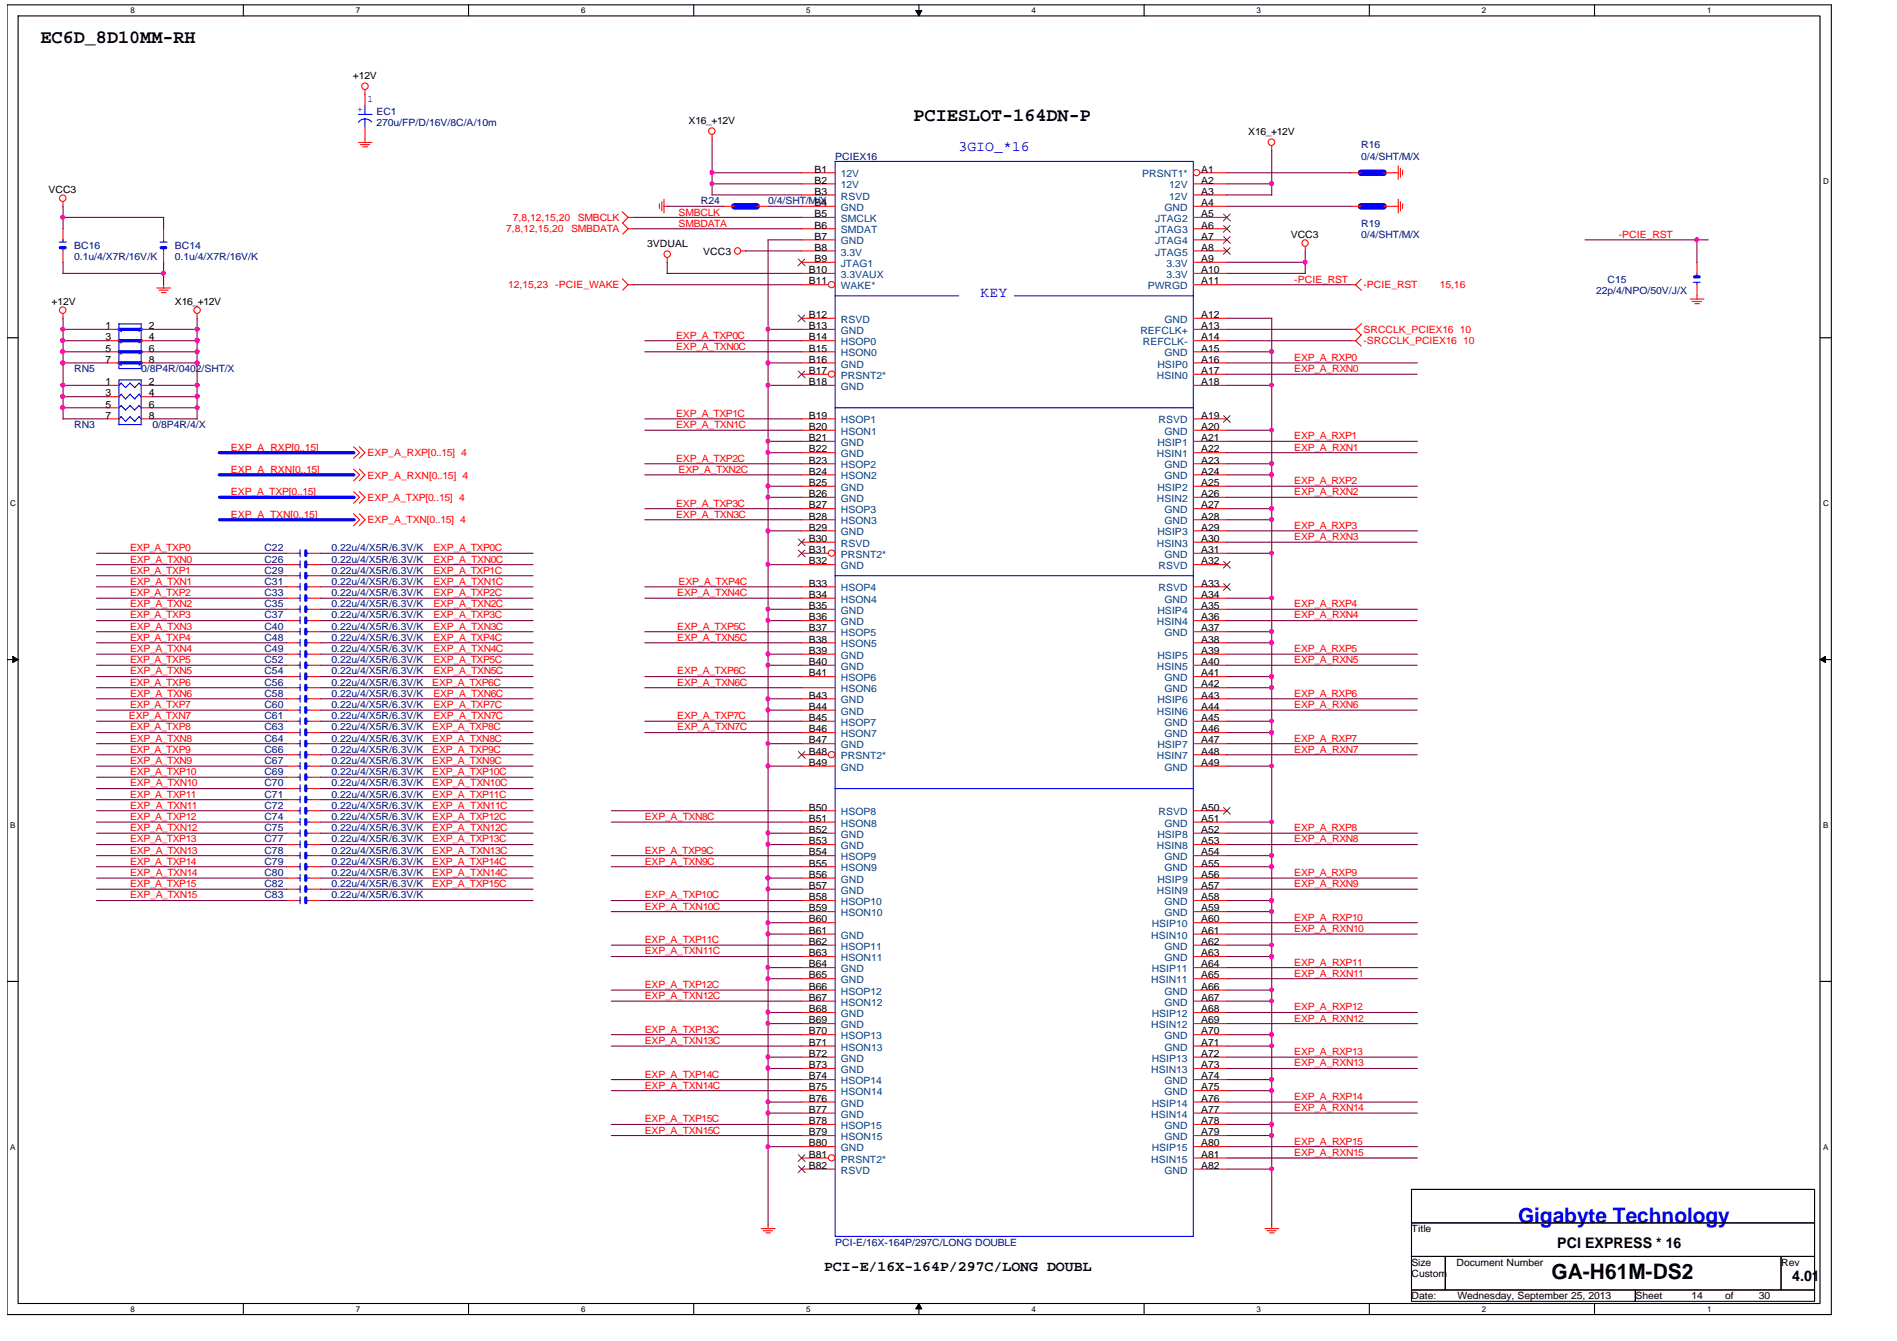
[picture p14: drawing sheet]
<svg xmlns="http://www.w3.org/2000/svg" width="297mm" height="210mm" viewBox="0 0 297 210" stroke-linecap="round" stroke-linejoin="round" font-family="sans-serif">
<defs><g id="words">
<text font-size="3.3" fill="#00f" x="237.7" y="191.4">Gigabyte Technology</text>
<text font-size="3.3" x="243" y="200.1">GA-H61M-DS2</text>
<g font-size="3">
<text x="6.4" y="6.7">EC6D_8D10MM-RH</text>
<text x="143" y="19">PCIESLOT-164DN-P</text>
</g>
<g font-size="2.3" fill="#00f">
<text x="150.1" y="23.6">3GIO_*16</text>
<text x="153.5" y="46.4">KEY</text>
</g>
<g font-size="2.3">
<text x="243.8" y="195.3">PCI EXPRESS * 16</text>
<text x="129" y="198.9">PCI-E/16X-164P/297C/LONG DOUBL</text>
<text x="280.6" y="200.6">4.01</text>
</g>
<g font-size="1.6">
<text x="55.2" y="12.4">+12V</text>
<text x="107.8" y="19.3">X16_+12V</text>
<text x="195.5" y="21.1">X16_+12V</text>
<text x="127.6" y="27">B1</text>
<text x="127.6" y="28.7">B2</text>
<text x="188.1" y="27">A1</text>
<text x="188.1" y="28.7">A2</text>
<text x="7.6" y="30.2">VCC3</text>
<text x="127.6" y="30.5">B3</text>
<text x="127.6" y="34">B5</text>
<text x="127.6" y="35.8">B6</text>
<text x="188.1" y="30.5">A3</text>
<text x="188.1" y="34">A5</text>
<text x="188.1" y="35.8">A6</text>
<text x="188.1" y="32.3">A4</text>
<text x="101.3" y="38.6">3VDUAL</text>
<text x="110.1" y="39.9">VCC3</text>
<text x="127.6" y="37.5">B7</text>
<text x="127.6" y="39.2">B8</text>
<text x="127.6" y="41">B9</text>
<text x="188.1" y="37.5">A7</text>
<text x="188.1" y="39.2">A8</text>
<text x="188.1" y="41">A9</text>
<text x="202.1" y="37.2">VCC3</text>
<text x="8.1" y="47.7">+12V</text>
<text x="27.4" y="47.7">X16_+12V</text>
<text x="126.7" y="42.8">B10</text>
<text x="126.7" y="44.5">B11</text>
<text x="188.1" y="42.8">A10</text>
<text x="188.1" y="44.5">A11</text>
<text x="16.5" y="51.5">1</text>
<text x="16.5" y="53.3">3</text>
<text x="23.3" y="53.3">4</text>
<text x="23.3" y="51.5">2</text>
<text x="126.7" y="49.8">B12</text>
<text x="126.7" y="51.5">B13</text>
<text x="126.7" y="53.3">B14</text>
<text x="188.1" y="49.8">A12</text>
<text x="188.1" y="51.5">A13</text>
<text x="188.1" y="53.3">A14</text>
<text x="16.5" y="55">5</text>
<text x="16.5" y="56.8">7</text>
<text x="23.3" y="55">6</text>
<text x="23.3" y="56.8">8</text>
<text x="126.7" y="55">B15</text>
<text x="126.7" y="56.8">B16</text>
<text x="126.7" y="58.5">B17</text>
<text x="188.1" y="55">A15</text>
<text x="188.1" y="56.8">A16</text>
<text x="188.1" y="58.5">A17</text>
<text x="16.5" y="60.3">1</text>
<text x="16.5" y="62.1">3</text>
<text x="16.5" y="63.8">5</text>
<text x="16.5" y="65.5">7</text>
<text x="23.3" y="60.3">2</text>
<text x="23.3" y="62.1">4</text>
<text x="23.3" y="63.8">6</text>
<text x="23.3" y="65.5">8</text>
<text x="126.7" y="60.3">B18</text>
<text x="126.7" y="65.5">B19</text>
<text x="188.1" y="60.3">A18</text>
<text x="188.1" y="65.5">A19</text>
<text x="126.7" y="67.3">B20</text>
<text x="126.7" y="69">B21</text>
<text x="126.7" y="70.8">B22</text>
<text x="188.1" y="67.3">A20</text>
<text x="188.1" y="69">A21</text>
<text x="188.1" y="70.8">A22</text>
<text x="126.7" y="77.8">B26</text>
<text x="126.7" y="72.6">B23</text>
<text x="126.7" y="74.3">B24</text>
<text x="126.7" y="76.1">B25</text>
<text x="188.1" y="72.6">A23</text>
<text x="188.1" y="74.3">A24</text>
<text x="188.1" y="76.1">A25</text>
<text x="188.1" y="77.8">A26</text>
<text x="126.7" y="79.6">B27</text>
<text x="126.7" y="81.3">B28</text>
<text x="126.7" y="83.1">B29</text>
<text x="188.1" y="79.6">A27</text>
<text x="188.1" y="81.3">A28</text>
<text x="188.1" y="83.1">A29</text>
<text x="126.7" y="84.8">B30</text>
<text x="126.7" y="86.6">B31</text>
<text x="126.7" y="88.3">B32</text>
<text x="188.1" y="84.8">A30</text>
<text x="188.1" y="88.3">A32</text>
<text x="188.1" y="86.6">A31</text>
<text x="126.7" y="91.8">B33</text>
<text x="126.7" y="93.6">B34</text>
<text x="126.7" y="95.3">B35</text>
<text x="188.1" y="91.8">A33</text>
<text x="188.1" y="93.6">A34</text>
<text x="188.1" y="95.3">A35</text>
<text x="126.7" y="97.1">B36</text>
<text x="126.7" y="98.8">B37</text>
<text x="126.7" y="100.6">B38</text>
<text x="188.1" y="97.1">A36</text>
<text x="188.1" y="98.8">A37</text>
<text x="188.1" y="100.6">A38</text>
<text x="126.7" y="102.4">B39</text>
<text x="126.7" y="104.1">B40</text>
<text x="126.7" y="105.9">B41</text>
<text x="188.1" y="102.4">A39</text>
<text x="188.1" y="104.1">A40</text>
<text x="188.1" y="105.9">A41</text>
<text x="188.1" y="107.6">A42</text>
<text x="126.7" y="109.3">B43</text>
<text x="126.7" y="111.1">B44</text>
<text x="126.7" y="112.9">B45</text>
<text x="188.1" y="109.3">A43</text>
<text x="188.1" y="111.1">A44</text>
<text x="188.1" y="112.9">A45</text>
<text x="126.7" y="114.6">B46</text>
<text x="126.7" y="116.4">B47</text>
<text x="126.7" y="118.1">B48</text>
<text x="126.7" y="119.9">B49</text>
<text x="188.1" y="114.6">A46</text>
<text x="188.1" y="116.4">A47</text>
<text x="188.1" y="118.1">A48</text>
<text x="188.1" y="119.9">A49</text>
<text x="126.7" y="126.9">B50</text>
<text x="126.7" y="128.6">B51</text>
<text x="126.7" y="130.4">B52</text>
<text x="188.1" y="126.9">A50</text>
<text x="188.1" y="128.6">A51</text>
<text x="188.1" y="130.4">A52</text>
<text x="126.7" y="132.2">B53</text>
<text x="126.7" y="133.9">B54</text>
<text x="126.7" y="135.6">B55</text>
<text x="126.7" y="137.4">B56</text>
<text x="188.1" y="132.2">A53</text>
<text x="188.1" y="133.9">A54</text>
<text x="188.1" y="135.6">A55</text>
<text x="188.1" y="137.4">A56</text>
<text x="126.7" y="139.1">B57</text>
<text x="126.7" y="140.9">B58</text>
<text x="126.7" y="142.7">B59</text>
<text x="188.1" y="139.1">A57</text>
<text x="188.1" y="140.9">A58</text>
<text x="188.1" y="142.7">A59</text>
<text x="126.7" y="144.4">B60</text>
<text x="126.7" y="146.2">B61</text>
<text x="126.7" y="147.9">B62</text>
<text x="126.7" y="149.7">B63</text>
<text x="188.1" y="144.4">A60</text>
<text x="188.1" y="146.2">A61</text>
<text x="188.1" y="147.9">A62</text>
<text x="188.1" y="149.7">A63</text>
<text x="126.7" y="151.4">B64</text>
<text x="126.7" y="153.2">B65</text>
<text x="126.7" y="154.9">B66</text>
<text x="188.1" y="151.4">A64</text>
<text x="188.1" y="153.2">A65</text>
<text x="188.1" y="154.9">A66</text>
<text x="126.7" y="156.7">B67</text>
<text x="126.7" y="158.4">B68</text>
<text x="126.7" y="160.2">B69</text>
<text x="126.7" y="161.9">B70</text>
<text x="188.1" y="156.7">A67</text>
<text x="188.1" y="158.4">A68</text>
<text x="188.1" y="160.2">A69</text>
<text x="188.1" y="161.9">A70</text>
<text x="126.7" y="163.7">B71</text>
<text x="126.7" y="165.4">B72</text>
<text x="126.7" y="167.2">B73</text>
<text x="188.1" y="163.7">A71</text>
<text x="188.1" y="165.4">A72</text>
<text x="188.1" y="167.2">A73</text>
<text x="126.7" y="168.9">B74</text>
<text x="126.7" y="170.7">B75</text>
<text x="126.7" y="172.5">B76</text>
<text x="188.1" y="168.9">A74</text>
<text x="188.1" y="170.7">A75</text>
<text x="188.1" y="172.5">A76</text>
<text x="126.7" y="174.2">B77</text>
<text x="126.7" y="176">B78</text>
<text x="126.7" y="177.7">B79</text>
<text x="126.7" y="179.4">B80</text>
<text x="188.1" y="174.2">A77</text>
<text x="188.1" y="176">A78</text>
<text x="188.1" y="177.7">A79</text>
<text x="188.1" y="179.4">A80</text>
<text x="126.7" y="181.2">B81</text>
<text x="126.7" y="183">B82</text>
<text x="188.1" y="181.2">A81</text>
<text x="188.1" y="183">A82</text>
<text x="221" y="192.9">Title</text>
<text x="221" y="199.9">Custom</text>
<text x="221" y="198.1">Size</text>
<text x="221" y="203.4">Date:</text>
<text x="228.1" y="198.1">Document Number</text>
<text x="228.2" y="203.4">Wednesday, September 25, 2013</text>
<text x="256.1" y="203.4">Sheet</text>
<text x="264.8" y="203.4">14</text>
<text x="270.1" y="203.4">of</text>
<text x="275.4" y="203.4">30</text>
<text x="278.9" y="198.1">Rev</text>
</g>
<g font-size="1.6" fill="#00f">
<text x="55.9" y="17.6">+</text>
<text x="57.5" y="16">1</text>
</g>
<g font-size="1.6" fill="#000080">
<text x="58.9" y="17.9">EC1</text>
<text x="58.9" y="19.7">270u/FP/D/16V/8C/A/10m</text>
<text x="213.2" y="23.2">R16</text>
<text x="130.8" y="25">PCIEX16</text>
<text x="213.2" y="25">0/4/SHT/M/X</text>
<text x="109.7" y="32">R24</text>
<text x="120.3" y="32">0/4/SHT/MB4</text>
<text x="127.9" y="32">/X</text>
<text x="213.2" y="35.5">R19</text>
<text x="11.6" y="39">BC16</text>
<text x="11.6" y="40.7">0.1u/4/X7R/16V/K</text>
<text x="27.4" y="39">BC14</text>
<text x="27.4" y="40.7">0.1u/4/X7R/16V/K</text>
<text x="213.2" y="37.2">0/4/SHT/M/X</text>
<text x="249.9" y="46">22p/4/NPO/50V/J/X</text>
<text x="251.7" y="44.2">C15</text>
<text x="11.6" y="58.2">RN5</text>
<text x="22.1" y="58.2">0/8P4R/0402/SHT/X</text>
<text x="11.6" y="67">RN3</text>
<text x="23.9" y="67">0/8P4R/4/X</text>
<text x="41.4" y="86.3">C22</text>
<text x="41.4" y="88">C26</text>
<text x="41.4" y="89.8">C29</text>
<text x="51.9" y="86.3">0.22u/4/X5R/6.3V/K</text>
<text x="51.9" y="88">0.22u/4/X5R/6.3V/K</text>
<text x="51.9" y="89.8">0.22u/4/X5R/6.3V/K</text>
<text x="41.4" y="95.1">C35</text>
<text x="41.4" y="93.3">C33</text>
<text x="41.4" y="91.6">C31</text>
<text x="51.9" y="95.1">0.22u/4/X5R/6.3V/K</text>
<text x="51.9" y="93.3">0.22u/4/X5R/6.3V/K</text>
<text x="51.9" y="91.6">0.22u/4/X5R/6.3V/K</text>
<text x="41.4" y="96.8">C37</text>
<text x="41.4" y="98.6">C40</text>
<text x="41.4" y="100.3">C48</text>
<text x="51.9" y="96.8">0.22u/4/X5R/6.3V/K</text>
<text x="51.9" y="98.6">0.22u/4/X5R/6.3V/K</text>
<text x="51.9" y="100.3">0.22u/4/X5R/6.3V/K</text>
<text x="41.4" y="107.4">C56</text>
<text x="41.4" y="105.6">C54</text>
<text x="41.4" y="103.8">C52</text>
<text x="41.4" y="102.1">C49</text>
<text x="51.9" y="107.4">0.22u/4/X5R/6.3V/K</text>
<text x="51.9" y="105.6">0.22u/4/X5R/6.3V/K</text>
<text x="51.9" y="103.8">0.22u/4/X5R/6.3V/K</text>
<text x="51.9" y="102.1">0.22u/4/X5R/6.3V/K</text>
<text x="41.4" y="110.8">C60</text>
<text x="41.4" y="109.1">C58</text>
<text x="41.4" y="112.6">C61</text>
<text x="51.9" y="110.8">0.22u/4/X5R/6.3V/K</text>
<text x="51.9" y="109.1">0.22u/4/X5R/6.3V/K</text>
<text x="51.9" y="112.6">0.22u/4/X5R/6.3V/K</text>
<text x="41.4" y="119.6">C67</text>
<text x="41.4" y="116.1">C64</text>
<text x="41.4" y="114.3">C63</text>
<text x="41.4" y="117.9">C66</text>
<text x="51.9" y="119.6">0.22u/4/X5R/6.3V/K</text>
<text x="51.9" y="116.1">0.22u/4/X5R/6.3V/K</text>
<text x="51.9" y="114.3">0.22u/4/X5R/6.3V/K</text>
<text x="51.9" y="117.9">0.22u/4/X5R/6.3V/K</text>
<text x="41.4" y="121.4">C69</text>
<text x="41.4" y="124.9">C71</text>
<text x="41.4" y="123.1">C70</text>
<text x="51.9" y="121.4">0.22u/4/X5R/6.3V/K</text>
<text x="51.9" y="124.9">0.22u/4/X5R/6.3V/K</text>
<text x="51.9" y="123.1">0.22u/4/X5R/6.3V/K</text>
<text x="41.4" y="128.3">C74</text>
<text x="41.4" y="126.6">C72</text>
<text x="41.4" y="130.1">C75</text>
<text x="41.4" y="131.9">C77</text>
<text x="51.9" y="128.3">0.22u/4/X5R/6.3V/K</text>
<text x="51.9" y="126.6">0.22u/4/X5R/6.3V/K</text>
<text x="51.9" y="130.1">0.22u/4/X5R/6.3V/K</text>
<text x="51.9" y="131.9">0.22u/4/X5R/6.3V/K</text>
<text x="41.4" y="137.1">C80</text>
<text x="41.4" y="135.4">C79</text>
<text x="41.4" y="133.6">C78</text>
<text x="51.9" y="137.1">0.22u/4/X5R/6.3V/K</text>
<text x="51.9" y="135.4">0.22u/4/X5R/6.3V/K</text>
<text x="51.9" y="133.6">0.22u/4/X5R/6.3V/K</text>
<text x="41.4" y="138.9">C82</text>
<text x="41.4" y="140.6">C83</text>
<text x="51.9" y="138.9">0.22u/4/X5R/6.3V/K</text>
<text x="51.9" y="140.6">0.22u/4/X5R/6.3V/K</text>
<text x="130.8" y="195">PCI-E/16X-164P/297C/LONG DOUBLE</text>
</g>
<g font-size="1.6" fill="#004080">
<text x="131.7" y="27.8">12V</text>
<text x="131.7" y="29.5">12V</text>
<text x="178.9" y="27.8">PRSNT1*</text>
<text x="183.1" y="29.5">12V</text>
<text x="131.7" y="31.2">RSVD</text>
<text x="131.7" y="33">GND</text>
<text x="131.7" y="34.8">SMCLK</text>
<text x="180.9" y="34.8">JTAG2</text>
<text x="182.3" y="33">GND</text>
<text x="183.1" y="31.2">12V</text>
<text x="131.7" y="36.5">SMDAT</text>
<text x="131.7" y="38.3">GND</text>
<text x="131.7" y="40">3.3V</text>
<text x="131.7" y="41.8">JTAG1</text>
<text x="180.9" y="36.5">JTAG3</text>
<text x="180.9" y="38.3">JTAG4</text>
<text x="180.9" y="40">JTAG5</text>
<text x="182.6" y="41.8">3.3V</text>
<text x="131.7" y="43.5">3.3VAUX</text>
<text x="131.7" y="45.3">WAKE*</text>
<text x="179.7" y="45.3">PWRGD</text>
<text x="182.6" y="43.5">3.3V</text>
<text x="131.7" y="50.5">RSVD</text>
<text x="131.7" y="52.3">GND</text>
<text x="178.6" y="52.3">REFCLK+</text>
<text x="182.3" y="50.5">GND</text>
<text x="131.7" y="54.1">HSOP0</text>
<text x="131.7" y="55.8">HSON0</text>
<text x="131.7" y="57.5">GND</text>
<text x="131.7" y="59.3">PRSNT2*</text>
<text x="178.9" y="54.1">REFCLK-</text>
<text x="181.1" y="59.3">HSIN0</text>
<text x="181.2" y="57.5">HSIP0</text>
<text x="182.3" y="55.8">GND</text>
<text x="131.7" y="61">GND</text>
<text x="131.7" y="66.3">HSOP1</text>
<text x="131.7" y="68.1">HSON1</text>
<text x="131.7" y="69.8">GND</text>
<text x="131.7" y="71.6">GND</text>
<text x="181.1" y="71.6">HSIN1</text>
<text x="181.2" y="69.8">HSIP1</text>
<text x="181.4" y="66.3">RSVD</text>
<text x="182.3" y="68.1">GND</text>
<text x="131.7" y="73.3">HSOP2</text>
<text x="131.7" y="75.1">HSON2</text>
<text x="131.7" y="76.8">GND</text>
<text x="181.2" y="76.8">HSIP2</text>
<text x="182.3" y="73.3">GND</text>
<text x="182.3" y="75.1">GND</text>
<text x="131.7" y="80.3">HSOP3</text>
<text x="131.7" y="82.1">HSON3</text>
<text x="131.7" y="83.8">GND</text>
<text x="131.7" y="78.6">GND</text>
<text x="181.1" y="78.6">HSIN2</text>
<text x="181.2" y="83.8">HSIP3</text>
<text x="182.3" y="80.3">GND</text>
<text x="182.3" y="82.1">GND</text>
<text x="131.7" y="85.6">RSVD</text>
<text x="131.7" y="87.3">PRSNT2*</text>
<text x="131.7" y="89.1">GND</text>
<text x="181.1" y="85.6">HSIN3</text>
<text x="181.4" y="89.1">RSVD</text>
<text x="182.3" y="87.3">GND</text>
<text x="131.7" y="92.6">HSOP4</text>
<text x="131.7" y="94.4">HSON4</text>
<text x="181.4" y="92.6">RSVD</text>
<text x="182.3" y="94.4">GND</text>
<text x="131.7" y="96.1">GND</text>
<text x="131.7" y="97.9">GND</text>
<text x="131.7" y="99.6">HSOP5</text>
<text x="131.7" y="101.3">HSON5</text>
<text x="181.1" y="97.9">HSIN4</text>
<text x="181.2" y="96.1">HSIP4</text>
<text x="182.3" y="99.6">GND</text>
<text x="131.7" y="103.1">GND</text>
<text x="131.7" y="104.9">GND</text>
<text x="131.7" y="106.6">HSOP6</text>
<text x="181.1" y="104.9">HSIN5</text>
<text x="181.2" y="103.1">HSIP5</text>
<text x="182.3" y="106.6">GND</text>
<text x="131.7" y="108.4">HSON6</text>
<text x="131.7" y="110.1">GND</text>
<text x="131.7" y="111.9">GND</text>
<text x="131.7" y="113.6">HSOP7</text>
<text x="181.1" y="111.9">HSIN6</text>
<text x="181.2" y="110.1">HSIP6</text>
<text x="182.3" y="113.6">GND</text>
<text x="182.3" y="108.4">GND</text>
<text x="131.7" y="115.4">HSON7</text>
<text x="131.7" y="117.1">GND</text>
<text x="131.7" y="118.9">PRSNT2*</text>
<text x="181.1" y="118.9">HSIN7</text>
<text x="181.2" y="117.1">HSIP7</text>
<text x="182.3" y="115.4">GND</text>
<text x="131.7" y="120.6">GND</text>
<text x="182.3" y="120.6">GND</text>
<text x="131.7" y="129.4">HSON8</text>
<text x="131.7" y="131.1">GND</text>
<text x="131.7" y="127.6">HSOP8</text>
<text x="181.2" y="131.1">HSIP8</text>
<text x="181.4" y="127.6">RSVD</text>
<text x="182.3" y="129.4">GND</text>
<text x="131.7" y="132.9">GND</text>
<text x="131.7" y="134.7">HSOP9</text>
<text x="131.7" y="136.4">HSON9</text>
<text x="181.1" y="132.9">HSIN8</text>
<text x="182.3" y="134.7">GND</text>
<text x="182.3" y="136.4">GND</text>
<text x="131.7" y="138.2">GND</text>
<text x="131.7" y="139.9">GND</text>
<text x="131.7" y="141.7">HSOP10</text>
<text x="131.7" y="143.4">HSON10</text>
<text x="181.1" y="139.9">HSIN9</text>
<text x="181.2" y="138.2">HSIP9</text>
<text x="182.3" y="141.7">GND</text>
<text x="182.3" y="143.4">GND</text>
<text x="131.7" y="146.9">GND</text>
<text x="131.7" y="148.7">HSOP11</text>
<text x="180.3" y="146.9">HSIN10</text>
<text x="180.3" y="145.2">HSIP10</text>
<text x="182.3" y="148.7">GND</text>
<text x="131.7" y="150.4">HSON11</text>
<text x="131.7" y="152.2">GND</text>
<text x="131.7" y="153.9">GND</text>
<text x="131.7" y="155.7">HSOP12</text>
<text x="180.3" y="153.9">HSIN11</text>
<text x="180.3" y="152.2">HSIP11</text>
<text x="182.3" y="155.7">GND</text>
<text x="182.3" y="150.4">GND</text>
<text x="131.7" y="157.4">HSON12</text>
<text x="131.7" y="159.2">GND</text>
<text x="131.7" y="160.9">GND</text>
<text x="180.3" y="160.9">HSIN12</text>
<text x="180.3" y="159.2">HSIP12</text>
<text x="182.3" y="157.4">GND</text>
<text x="131.7" y="162.7">HSOP13</text>
<text x="131.7" y="164.5">HSON13</text>
<text x="131.7" y="166.2">GND</text>
<text x="131.7" y="168">GND</text>
<text x="180.3" y="168">HSIN13</text>
<text x="180.3" y="166.2">HSIP13</text>
<text x="182.3" y="162.7">GND</text>
<text x="182.3" y="164.5">GND</text>
<text x="131.7" y="169.7">HSOP14</text>
<text x="131.7" y="171.4">HSON14</text>
<text x="131.7" y="173.2">GND</text>
<text x="180.3" y="173.2">HSIP14</text>
<text x="182.3" y="169.7">GND</text>
<text x="182.3" y="171.4">GND</text>
<text x="131.7" y="175">GND</text>
<text x="131.7" y="176.7">HSOP15</text>
<text x="131.7" y="178.5">HSON15</text>
<text x="180.3" y="175">HSIN14</text>
<text x="182.3" y="176.7">GND</text>
<text x="182.3" y="178.5">GND</text>
<text x="131.7" y="180.2">GND</text>
<text x="131.7" y="182">PRSNT2*</text>
<text x="131.7" y="183.7">RSVD</text>
<text x="180.3" y="182">HSIN15</text>
<text x="180.3" y="180.2">HSIP15</text>
<text x="182.3" y="183.7">GND</text>
</g>
<g font-size="1.6" fill="#f00">
<text x="80.3" y="34.6">7,8,12,15,20</text>
<text x="90.5" y="34.6">SMBCLK</text>
<text x="106.3" y="33.7">SMBCLK</text>
<text x="106.3" y="35.5">SMBDATA</text>
<text x="79.3" y="36.4">7,8,12,15,20</text>
<text x="89.4" y="36.4">SMBDATA</text>
<text x="253.5" y="37.2">-PCIE_RST</text>
<text x="79.6" y="45.1">12,15,23 -PCIE_WAKE</text>
<text x="202.7" y="44.2">-PCIE_RST</text>
<text x="213.5" y="45.1">-PCIE_RST</text>
<text x="225.4" y="45.1">15,16</text>
<text x="105.9" y="53">EXP_A_TXP0C</text>
<text x="213.5" y="52.1">SRCCLK_PCIEX16 10</text>
<text x="213.5" y="53.9">-SRCCLK_PCIEX16 10</text>
<text x="105.9" y="54.8">EXP_A_TXN0C</text>
<text x="202.7" y="56.5">EXP_A_RXP0</text>
<text x="202.7" y="58.2">EXP_A_RXN0</text>
<text x="105.9" y="65.3">EXP_A_TXP1C</text>
<text x="36.2" y="70.5">EXP_A_RXP[0..15]</text>
<text x="57.5" y="71.4">EXP_A_RXP[0..15] 4</text>
<text x="105.9" y="67">EXP_A_TXN1C</text>
<text x="202.7" y="68.8">EXP_A_RXP1</text>
<text x="202.7" y="70.5">EXP_A_RXN1</text>
<text x="36.1" y="77.5">EXP_A_TXP[0..15]</text>
<text x="36.2" y="74">EXP_A_RXN[0..15]</text>
<text x="57.5" y="74.9">EXP_A_RXN[0..15] 4</text>
<text x="105.9" y="72.3">EXP_A_TXP2C</text>
<text x="106.3" y="74">EXP_A_TXN2C</text>
<text x="202.7" y="75.8">EXP_A_RXP2</text>
<text x="202.7" y="77.5">EXP_A_RXN2</text>
<text x="36.1" y="81.1">EXP_A_TXN[0..15]</text>
<text x="57.5" y="78.4">EXP_A_TXP[0..15] 4</text>
<text x="57.5" y="81.9">EXP_A_TXN[0..15] 4</text>
<text x="105.9" y="79.3">EXP_A_TXP3C</text>
<text x="105.9" y="81.1">EXP_A_TXN3C</text>
<text x="202.7" y="82.8">EXP_A_RXP3</text>
<text x="20.4" y="86.3">EXP_A_TXP0</text>
<text x="20.4" y="88">EXP_A_TXN0</text>
<text x="20.4" y="89.8">EXP_A_TXP1</text>
<text x="67.9" y="86.3">EXP_A_TXP0C</text>
<text x="67.9" y="88">EXP_A_TXN0C</text>
<text x="67.9" y="89.8">EXP_A_TXP1C</text>
<text x="202.7" y="84.5">EXP_A_RXN3</text>
<text x="20.4" y="93.3">EXP_A_TXP2</text>
<text x="20.4" y="91.6">EXP_A_TXN1</text>
<text x="20.4" y="95.1">EXP_A_TXN2</text>
<text x="67.9" y="93.3">EXP_A_TXP2C</text>
<text x="67.9" y="95.1">EXP_A_TXN2C</text>
<text x="67.9" y="91.6">EXP_A_TXN1C</text>
<text x="106" y="93.3">EXP_A_TXN4C</text>
<text x="106.3" y="91.6">EXP_A_TXP4C</text>
<text x="202.7" y="95.1">EXP_A_RXP4</text>
<text x="20.4" y="96.8">EXP_A_TXP3</text>
<text x="20.4" y="100.3">EXP_A_TXP4</text>
<text x="20.4" y="98.6">EXP_A_TXN3</text>
<text x="67.9" y="96.8">EXP_A_TXP3C</text>
<text x="67.9" y="100.3">EXP_A_TXP4C</text>
<text x="67.9" y="98.6">EXP_A_TXN3C</text>
<text x="106" y="100.3">EXP_A_TXN5C</text>
<text x="106" y="98.6">EXP_A_TXP5C</text>
<text x="202.7" y="96.8">EXP_A_RXN4</text>
<text x="20.4" y="103.8">EXP_A_TXP5</text>
<text x="20.4" y="107.4">EXP_A_TXP6</text>
<text x="20.4" y="102.1">EXP_A_TXN4</text>
<text x="20.4" y="105.6">EXP_A_TXN5</text>
<text x="67.7" y="107.4">EXP_A_TXP6C</text>
<text x="67.9" y="105.6">EXP_A_TXN5C</text>
<text x="67.9" y="103.8">EXP_A_TXP5C</text>
<text x="67.9" y="102.1">EXP_A_TXN4C</text>
<text x="106" y="105.6">EXP_A_TXP6C</text>
<text x="106" y="107.4">EXP_A_TXN6C</text>
<text x="202.7" y="103.8">EXP_A_RXN5</text>
<text x="202.7" y="102.1">EXP_A_RXP5</text>
<text x="20.2" y="112.6">EXP_A_TXN7</text>
<text x="20.4" y="109.1">EXP_A_TXN6</text>
<text x="20.4" y="110.8">EXP_A_TXP7</text>
<text x="67.9" y="109.1">EXP_A_TXN6C</text>
<text x="67.9" y="110.8">EXP_A_TXP7C</text>
<text x="67.9" y="112.6">EXP_A_TXN7C</text>
<text x="106" y="112.6">EXP_A_TXP7C</text>
<text x="202.7" y="109.1">EXP_A_RXP6</text>
<text x="202.7" y="110.8">EXP_A_RXN6</text>
<text x="20.4" y="117.9">EXP_A_TXP9</text>
<text x="20.4" y="116.1">EXP_A_TXN8</text>
<text x="20.4" y="119.6">EXP_A_TXN9</text>
<text x="20.4" y="114.3">EXP_A_TXP8</text>
<text x="67.7" y="117.9">EXP_A_TXP9C</text>
<text x="67.7" y="116.1">EXP_A_TXN8C</text>
<text x="67.7" y="114.3">EXP_A_TXP8C</text>
<text x="67.7" y="119.6">EXP_A_TXN9C</text>
<text x="106" y="114.3">EXP_A_TXN7C</text>
<text x="202.7" y="116.1">EXP_A_RXP7</text>
<text x="202.7" y="117.9">EXP_A_RXN7</text>
<text x="20.4" y="121.4">EXP_A_TXP10</text>
<text x="20.4" y="124.9">EXP_A_TXP11</text>
<text x="20.4" y="123.1">EXP_A_TXN10</text>
<text x="67.7" y="124.9">EXP_A_TXP11C</text>
<text x="67.7" y="123.1">EXP_A_TXN10C</text>
<text x="67.7" y="121.4">EXP_A_TXP10C</text>
<text x="20.4" y="126.6">EXP_A_TXN11</text>
<text x="20.4" y="128.3">EXP_A_TXP12</text>
<text x="20.4" y="131.9">EXP_A_TXP13</text>
<text x="20.4" y="130.1">EXP_A_TXN12</text>
<text x="67.7" y="131.9">EXP_A_TXP13C</text>
<text x="67.7" y="128.3">EXP_A_TXP12C</text>
<text x="67.7" y="130.1">EXP_A_TXN12C</text>
<text x="67.7" y="126.6">EXP_A_TXN11C</text>
<text x="101" y="128.3">EXP_A_TXN8C</text>
<text x="202.7" y="130.1">EXP_A_RXP8</text>
<text x="202.7" y="131.9">EXP_A_RXN8</text>
<text x="20.4" y="133.6">EXP_A_TXN13</text>
<text x="20.4" y="137.1">EXP_A_TXN14</text>
<text x="20.4" y="135.4">EXP_A_TXP14</text>
<text x="67.7" y="135.4">EXP_A_TXP14C</text>
<text x="67.7" y="137.1">EXP_A_TXN14C</text>
<text x="67.7" y="133.6">EXP_A_TXN13C</text>
<text x="101" y="133.6">EXP_A_TXP9C</text>
<text x="101" y="135.4">EXP_A_TXN9C</text>
<text x="202.7" y="137.1">EXP_A_RXP9</text>
<text x="20.4" y="140.6">EXP_A_TXN15</text>
<text x="20.4" y="138.9">EXP_A_TXP15</text>
<text x="67.7" y="138.9">EXP_A_TXP15C</text>
<text x="101" y="142.4">EXP_A_TXN10C</text>
<text x="101" y="140.6">EXP_A_TXP10C</text>
<text x="202.7" y="138.9">EXP_A_RXN9</text>
<text x="101" y="147.7">EXP_A_TXP11C</text>
<text x="101" y="149.4">EXP_A_TXN11C</text>
<text x="202.7" y="144.1">EXP_A_RXP10</text>
<text x="202.7" y="145.9">EXP_A_RXN10</text>
<text x="101" y="154.6">EXP_A_TXP12C</text>
<text x="202.7" y="151.2">EXP_A_RXP11</text>
<text x="202.7" y="152.9">EXP_A_RXN11</text>
<text x="101" y="161.7">EXP_A_TXP13C</text>
<text x="101" y="156.4">EXP_A_TXN12C</text>
<text x="202.7" y="158.2">EXP_A_RXP12</text>
<text x="202.7" y="159.9">EXP_A_RXN12</text>
<text x="101" y="163.4">EXP_A_TXN13C</text>
<text x="202.7" y="166.9">EXP_A_RXN13</text>
<text x="202.7" y="165.2">EXP_A_RXP13</text>
<text x="101" y="170.4">EXP_A_TXN14C</text>
<text x="101" y="168.7">EXP_A_TXP14C</text>
<text x="202.7" y="172.2">EXP_A_RXP14</text>
<text x="202.7" y="173.9">EXP_A_RXN14</text>
<text x="101" y="177.5">EXP_A_TXN15C</text>
<text x="101" y="175.7">EXP_A_TXP15C</text>
<text x="202.7" y="179.2">EXP_A_RXP15</text>
<text x="202.7" y="180.9">EXP_A_RXN15</text>
</g>
<g font-size="1.3">
<text x="20.5" y="2.1">8</text>
<text x="55.7" y="2.1">7</text>
<text x="91" y="2.1">6</text>
<text x="126.2" y="2.1">5</text>
<text x="161.5" y="2.1">4</text>
<text x="196.8" y="2.1">3</text>
<text x="232" y="2.1">2</text>
<text x="267.3" y="2.1">1</text>
<text x="285.5" y="28.8">D</text>
<text x="1.6" y="79.2">C</text>
<text x="285.5" y="79.2">C</text>
<text x="1.6" y="129.6">B</text>
<text x="285.5" y="129.6">B</text>
<text x="1.6" y="180">A</text>
<text x="285.5" y="180">A</text>
<text x="20.5" y="205.4">8</text>
<text x="55.7" y="205.4">7</text>
<text x="91" y="205.4">6</text>
<text x="126.2" y="205.4">5</text>
<text x="161.5" y="205.4">4</text>
<text x="196.8" y="205.4">3</text>
<text x="232" y="205.4">2</text>
<text x="267.3" y="205.4">1</text>
</g>
</g></defs>
<path d="M1.1 .8h285.7v205h-285.7zM2.8 2.5h282.2v201.5h-282.2z" fill="none" stroke="#000" stroke-width=".17"/>
<g fill="#fff">
<path d="M20.4 1h.7v1.4h-.7z"/>
<path d="M20.4 204.2h.7v1.4h-.7z"/>
</g>
<path d="M38.1 .8v1.7M38.1 204v1.8" fill="none" stroke="#000" stroke-width=".17"/>
<g fill="#fff">
<path d="M55.7 1h.7v1.4h-.7z"/>
<path d="M55.7 204.2h.7v1.4h-.7z"/>
</g>
<path d="M73.4 .8v1.7M73.4 204v1.8" fill="none" stroke="#000" stroke-width=".17"/>
<g fill="#fff">
<path d="M91 1h.7v1.4h-.7z"/>
<path d="M91 204.2h.7v1.4h-.7z"/>
</g>
<path d="M108.6 .8v1.7M108.6 204v1.8" fill="none" stroke="#000" stroke-width=".17"/>
<g fill="#fff">
<path d="M126.2 1h.7v1.4h-.7z"/>
<path d="M126.2 204.2h.7v1.4h-.7z"/>
</g>
<path d="M143.9 .8v1.7M143.9 204v1.8" fill="none" stroke="#000" stroke-width=".17"/>
<path d="M143.4 1.6h1l-.5 .9zM143.9 204l.5 .9h-1z" fill="#000"/>
<path d="M143.4 1.6h1l-.5 .9zM143.9 204l.5 .9h-1z" fill="none" stroke="#000" stroke-width=".16"/>
<g fill="#fff">
<path d="M161.5 1h.7v1.4h-.7z"/>
<path d="M161.5 204.2h.7v1.4h-.7z"/>
</g>
<path d="M179.2 .8v1.7M179.2 204v1.8" fill="none" stroke="#000" stroke-width=".17"/>
<g fill="#fff">
<path d="M196.8 1h.6v1.4h-.6z"/>
<path d="M196.8 204.2h.6v1.4h-.6z"/>
</g>
<path d="M214.4 .8v1.7M214.4 204v1.8" fill="none" stroke="#000" stroke-width=".17"/>
<g fill="#fff">
<path d="M232 1h.7v1.4h-.7z"/>
<path d="M232 204.2h.7v1.4h-.7z"/>
</g>
<path d="M249.7 .8v1.7M249.7 204v1.8" fill="none" stroke="#000" stroke-width=".17"/>
<g fill="#fff">
<path d="M267.3 1h.7v1.4h-.7z"/>
<path d="M267.3 204.2h.7v1.4h-.7z"/>
<path d="M1.6 27.7h.9v1.4h-.9z"/>
<path d="M285.4 27.7h.9v1.4h-.9z"/>
<path d="M1.6 78.1h.9v1.4h-.9z"/>
<path d="M285.4 78.1h.9v1.4h-.9z"/>
</g>
<path d="M1.1 52.9h1.7M285 52.9h1.7" fill="none" stroke="#000" stroke-width=".17"/>
<g fill="#fff">
<path d="M1.6 128.4h.8v1.4h-.8z"/>
<path d="M285.4 128.4h.8v1.4h-.8z"/>
</g>
<path d="M1.1 103.2h1.7M285 103.2h1.7" fill="none" stroke="#000" stroke-width=".17"/>
<path d="M2 102.7l.8 .5-.8 .5zM285 103.2l.8-.5v1z" fill="#000"/>
<path d="M2 102.7l.8 .5-.8 .5zM285 103.2l.8-.5v1z" fill="none" stroke="#000" stroke-width=".16"/>
<g fill="#fff">
<path d="M1.6 178.8h.8v1.4h-.8z"/>
<path d="M285.4 178.8h.8v1.4h-.8z"/>
</g>
<path d="M1.1 153.6h1.7M285 153.6h1.7M221 186.2h63.1v5.2h-63.1zM221 191.4h63.1v5.3h-63.1zM221 196.7h5.3v5.2h-5.3zM226.3 196.7h52.6v5.2h-52.6zM278.9 196.7h5.2v5.2h-5.2zM221 201.9h35.1v1.8h-35.1zM256.1 201.9h28v1.8h-28z" fill="none" stroke="#000" stroke-width=".17"/>
<g fill="none" stroke="#f00" stroke-width=".17">
<path d="M57.2 14v2.5M9.9 31.6v.7M9.9 35.8v1.7M9.9 39.3v1.8M25.6 35.8v1.7M25.6 39.3v1.8M56.1 22.3h2.2M56.4 22.6h1.5M56.8 23h.8M57.2 20v2.3M97.5 34.9l.8 .9M97.5 33.1l.8 .9"/>
<path d="M98.3 35.8h.9M98.3 34h.9M98.4 35.8l-.9 .9M98.4 34l-.9 .9M103.2 31.9v.7M103.6 31.6v1.4M103.9 32.3h.6M104 31.2v2.2M111.5 21.1v.7M113.2 32.3h1.8M116 39.3h.8M118.5 32.3h1.8"/>
<path d="M125.5 35.8h5.3M125.5 34h5.3M125.5 39.3h5.3M125.5 32.3h5.3M125.5 27h5.3M125.5 28.8h5.3M125.5 30.5h5.3M125.5 37.5h5.3M186.9 35.8h5.2M186.9 34h5.2M186.9 39.3h5.2M186.9 32.3h5.2"/>
<path d="M186.9 28.8h5.2M186.9 30.5h5.2M186.9 37.5h5.2M187.9 27h4.2M199.1 22.8v.8M204.4 38.6v.7M211.4 32.3h1.7M211.4 27h1.7M216.7 32.3h2.3M216.7 27h2.3M218.9 25.9v2.2M218.9 31.2v2.2"/>
<path d="M219.3 26.3v1.5M219.3 31.6v1.4M219.6 26.6v.8M219.6 31.9v.7M9.9 49.1v.8M16.9 51.6h1.7M16.9 53.3h1.7M16.9 55.1h1.7M16.9 56.8h1.7M22.1 51.6h1.8M22.1 53.3h1.8M22.1 55.1h1.8"/>
<path d="M22.1 56.8h1.8M24.6 45.1h2.1M24.9 45.4h1.4M25.3 45.8h.7M25.6 44.6v.5M30.9 49.1v.8M97.5 43.6l.8 1M98.3 44.6h.9M98.4 44.5l-.9 .9M104.5 40.3v.8M125.5 51.6h5.3M125.5 53.3h5.3"/>
<path d="M125.5 44.6h4.2M125.5 41.1h5.3M125.5 42.8h5.3M125.5 49.8h5.3M125.5 55.1h5.3M125.5 56.8h5.3M125.5 58.6h4.2M186.9 51.6h5.2M186.9 53.3h5.2M186.9 44.6h5.2M186.9 41.1h5.2M186.9 42.8h5.2"/>
<path d="M186.9 49.8h5.2M186.9 55.1h5.2M186.9 56.8h5.2M186.9 58.6h5.2M211.4 51.6h.9M211.4 53.3h.9M211.4 44.6h.9M212.2 51.5l.9 .9M212.2 53.3l.9 .9M212.3 44.6l.9 .9M213.1 43.7l-.9 .9M213.2 50.7l-.9 .9"/>
<path d="M213.2 52.4l-.9 .9M264.7 46.8h2.1M265 47.2h1.4M265.4 47.5h.7M265.7 41.1v1.7M265.7 44.6v2.3M16.9 60.3h1.7M16.9 65.6h1.7M16.9 62.1h1.7M16.9 63.8h1.7M22.1 60.3h1.8M22.1 65.6h1.8"/>
<path d="M22.1 62.1h1.8M22.1 63.8h1.8M55.4 77l.9 .8-.9 1M55.4 73.4l.9 .9-.9 1M55.4 69.9l.9 1-.9 .8M56.3 77l.9 .8-.9 1M56.3 73.4l.9 .9-.9 1M56.3 69.9l.9 1-.9 .8M125.5 60.3h5.3M125.5 77.8h5.3M125.5 65.6h5.3M125.5 67.3h5.3"/>
<path d="M125.5 69.1h5.3M125.5 70.9h5.3M125.5 72.6h5.3M125.5 74.3h5.3M125.5 76.1h5.3M125.5 79.6h5.3M186.9 60.3h5.2M186.9 77.8h5.2M186.9 65.6h5.2M186.9 67.3h5.2M186.9 69.1h5.2M186.9 70.9h5.2"/>
<path d="M186.9 72.6h5.2M186.9 74.3h5.2M186.9 76.1h5.2M186.9 79.6h5.2M44.9 95.4h1.8M44.9 86.6h1.8M44.9 88.4h1.8M44.9 91.9h1.8M44.9 93.6h1.8M44.9 97.1h1.8M44.9 98.9h1.8M44.9 90.1h1.8"/>
<path d="M48.4 95.4h1.8M48.4 86.6h1.8M48.4 88.4h1.8M48.4 91.9h1.8M48.4 93.6h1.8M48.4 97.1h1.8M48.4 98.9h1.8M48.4 90.1h1.8M55.4 80.4l.9 1-.9 .9M56.3 80.4l.9 1-.9 .9M125.5 95.4h5.3M125.5 81.4h5.3"/>
<path d="M125.5 83.1h5.3M125.5 84.9h5.3M125.5 86.6h4.2M125.5 88.4h5.3M125.5 91.9h5.3M125.5 93.6h5.3M125.5 97.1h5.3M125.5 98.9h5.3M186.9 95.4h5.2M186.9 81.4h5.2M186.9 83.1h5.2M186.9 84.9h5.2"/>
<path d="M186.9 86.6h5.2M186.9 88.4h5.2M186.9 91.9h5.2M186.9 93.6h5.2M186.9 97.1h5.2M186.9 98.9h5.2M44.9 119.9h1.8M44.9 116.4h1.8M44.9 114.7h1.8M44.9 118.1h1.8M44.9 107.6h1.8M44.9 105.9h1.8"/>
<path d="M44.9 100.6h1.8M44.9 102.4h1.8M44.9 104.1h1.8M44.9 109.4h1.8M44.9 111.2h1.8M44.9 112.9h1.8M48.4 119.9h1.8M48.4 116.4h1.8M48.4 114.7h1.8M48.4 118.1h1.8M48.4 107.6h1.8M48.4 105.9h1.8"/>
<path d="M48.4 100.6h1.8M48.4 102.4h1.8M48.4 104.1h1.8M48.4 109.4h1.8M48.4 111.2h1.8M48.4 112.9h1.8M125.5 119.9h5.3M125.5 116.4h5.3M125.5 114.7h5.3M125.5 118.1h4.2M125.5 107.6h5.3M125.5 105.9h5.3"/>
<path d="M125.5 100.6h5.3M125.5 102.4h5.3M125.5 104.1h5.3M125.5 109.4h5.3M125.5 111.2h5.3M125.5 112.9h5.3M186.9 119.9h5.2M186.9 116.4h5.2M186.9 114.7h5.2M186.9 118.1h5.2M186.9 107.6h5.2M186.9 105.9h5.2"/>
<path d="M186.9 100.6h5.2M186.9 102.4h5.2M186.9 104.1h5.2M186.9 109.4h5.2M186.9 111.2h5.2M186.9 112.9h5.2M44.9 137.4h1.8M44.9 121.7h1.8M44.9 135.7h1.8M44.9 126.9h1.8M44.9 128.7h1.8M44.9 130.4h1.8"/>
<path d="M44.9 132.2h1.8M44.9 133.9h1.8M44.9 139.2h1.8M44.9 125.2h1.8M44.9 123.4h1.8M48.4 137.4h1.8M48.4 121.7h1.8M48.4 135.7h1.8M48.4 126.9h1.8M48.4 128.7h1.8M48.4 130.4h1.8M48.4 132.2h1.8"/>
<path d="M48.4 133.9h1.8M48.4 139.2h1.8M48.4 125.2h1.8M48.4 123.4h1.8M125.5 137.4h5.3M125.5 135.7h5.3M125.5 126.9h5.3M125.5 128.7h5.3M125.5 130.4h5.3M125.5 132.2h5.3M125.5 133.9h5.3M125.5 139.2h5.3"/>
<path d="M186.9 137.4h5.2M186.9 135.7h5.2M186.9 126.9h5.2M186.9 128.7h5.2M186.9 130.4h5.2M186.9 132.2h5.2M186.9 133.9h5.2M186.9 139.2h5.2M44.9 141h1.8M48.4 141h1.8M125.5 141h5.3M125.5 142.7h5.3"/>
<path d="M125.5 144.4h5.3M125.5 146.2h5.3M125.5 147.9h5.3M125.5 149.7h5.3M125.5 151.5h5.3M125.5 153.2h5.3M125.5 155h5.3M125.5 156.7h5.3M125.5 158.5h5.3M186.9 141h5.2M186.9 142.7h5.2M186.9 144.4h5.2"/>
<path d="M186.9 146.2h5.2M186.9 147.9h5.2M186.9 149.7h5.2M186.9 151.5h5.2M186.9 153.2h5.2M186.9 155h5.2M186.9 156.7h5.2M186.9 158.5h5.2M125.5 160.2h5.3M125.5 162h5.3M125.5 163.7h5.3M125.5 165.5h5.3"/>
<path d="M125.5 167.2h5.3M125.5 169h5.3M125.5 170.7h5.3M125.5 172.5h5.3M125.5 174.2h5.3M125.5 176h5.3M125.5 177.7h5.3M125.5 179.5h5.3M186.9 160.2h5.2M186.9 162h5.2M186.9 163.7h5.2M186.9 165.5h5.2"/>
<path d="M186.9 167.2h5.2M186.9 169h5.2M186.9 170.7h5.2M186.9 172.5h5.2M186.9 174.2h5.2M186.9 176h5.2M186.9 177.7h5.2M186.9 179.5h5.2M119.2 192.3h2.2M119.5 192.6h1.4M119.9 193h.7M120.3 191.8v.5"/>
<path d="M125.5 181.3h4.2M125.5 183h5.3M186.9 181.3h5.2M186.9 183h5.2M198.1 192.3h2.1M198.4 192.6h1.4M198.8 193h.7M199.1 191.8v.5"/>
<circle cx="57.1" cy="13.5" r=".51"/>
<circle cx="9.8" cy="31" r=".51"/>
<circle cx="104.5" cy="39.8" r=".51"/>
<circle cx="111.5" cy="20.5" r=".51"/>
<circle cx="115.5" cy="39.3" r=".5"/>
<circle cx="187.4" cy="27" r=".5"/>
<circle cx="199.1" cy="22.3" r=".51"/>
<circle cx="204.3" cy="38" r=".5"/>
<circle cx="9.8" cy="48.5" r=".51"/>
<circle cx="30.9" cy="48.5" r=".51"/>
<circle cx="130.2" cy="58.6" r=".5"/>
<circle cx="130.2" cy="44.5" r=".5"/>
<circle cx="130.2" cy="86.6" r=".5"/>
<circle cx="130.2" cy="118.1" r=".5"/>
<circle cx="130.2" cy="181.2" r=".5"/>
</g>
<g fill="none" stroke="#00f" stroke-width=".17">
<path d="M56.1 17.9h2.2M57.2 18.6a1.16 1.16 0 0 0-1.1 .5M57.2 16.5v1.4M57.2 18.6v1.5M57.2 18.6a1.38 1.38 0 0 1 1 .5M9.3 37.9h1.1M9.9 37.5v.4M9.9 38.7v.6M25.1 37.9h1.1M25.6 37.5v.4M25.6 38.7v.6M130.8 25.3h56.1v168.2h-56.1z"/>
<path d="M18.6 50.7h3.5M18.6 50.7v7h3.5M18.6 56.8l.4 .4M18.6 55.1l.4 .3M18.6 53.3l.4 .4M18.6 51.6l.4 .3M19 60l.7 .7M19 59.9l-.4 .4M20.4 60l.7 .7M20.4 59.9l-.8 .8M21.8 60l.3 .4M21.8 59.9l-.7 .8"/>
<path d="M22.1 50.7v7M22.1 59.5v7M22.1 59.5h-3.5v7M22.1 56.8l-.3 .4M22.1 55l-.3 .4M22.1 53.3l-.3 .4M22.1 51.5l-.3 .4M130.8 46.3h19.3M158.8 46.3h28.1M265.2 44.2h1M265.7 42.8v.6M265.7 44.2v.4"/>
<path d="M18.6 66.5h3.5M19 61.7l.7 .8M19 63.5l.7 .7M19 65.2l.7 .8M19 61.7l-.4 .4M19 63.4l-.4 .4M19 65.2l-.4 .4M20.4 61.7l.7 .8M20.4 63.5l.7 .7M20.4 65.2l.7 .8M20.4 61.7l-.8 .7M20.4 63.4l-.8 .8"/>
<path d="M20.4 65.2l-.8 .7M21.8 61.7l.3 .4M21.8 63.5l.3 .4M21.8 65.2l.3 .4M21.8 61.7l-.7 .7M21.8 63.4l-.7 .8M21.8 65.2l-.7 .7M130.8 63.8h56.1M46.6 95.4h.4M46.6 90.1h.4M46.6 86.6h.4M46.6 93.6h.4"/>
<path d="M46.6 97.1h.4M46.6 98.9h.4M46.6 91.9h.4M46.6 88.4h.4M47 86.1v1.1M47 87.8v1.1M47 89.6v1M47 91.3v1.1M47 93v1.1M47 94.8v1.1M47 96.6v1.1M47 98.3v1.1"/>
<path d="M47.8 95.4h.6M47.8 90.1h.6M47.8 86.6h.6M47.8 93.6h.6M47.8 97.1h.6M47.8 98.9h.6M47.8 91.9h.6M47.8 88.4h.6M130.8 90.1h56.1M46.6 119.9h.4M46.6 116.4h.4M46.6 114.7h.4"/>
<path d="M46.6 118.1h.4M46.6 107.6h.4M46.6 105.9h.4M46.6 111.2h.4M46.6 109.4h.4M46.6 104.1h.4M46.6 112.9h.4M46.6 100.6h.4M46.6 102.4h.4M47 100.1v1.1M47 101.8v1.1M47 103.6v1.1"/>
<path d="M47 105.3v1.1M47 107.1v1.1M47 108.8v1.1M47 110.6v1.1M47 112.3v1.1M47 114.1v1.1M47 115.9v1M47 117.6v1.1M47 119.3v1.1M47.8 119.9h.6M47.8 116.4h.6M47.8 114.7h.6"/>
<path d="M47.8 118.1h.6M47.8 107.6h.6M47.8 105.9h.6M47.8 111.2h.6M47.8 109.4h.6M47.8 104.1h.6M47.8 112.9h.6M47.8 100.6h.6M47.8 102.4h.6M46.6 137.4h.4M46.6 121.7h.4M46.6 135.7h.4"/>
<path d="M46.6 123.4h.4M46.6 128.7h.4M46.6 125.2h.4M46.6 126.9h.4M46.6 130.4h.4M46.6 139.2h.4M46.6 132.2h.4M46.6 133.9h.4M47 121.1v1.1M47 122.8v1.1M47 124.6v1.1M47 126.4v1.1"/>
<path d="M47 128.1v1.1M47 129.9v1.1M47 131.6v1.1M47 133.4v1M47 135.1v1.1M47 136.9v1.1M47 138.6v1.1M47.8 137.4h.6M47.8 121.7h.6M47.8 135.7h.6M47.8 123.4h.6M47.8 128.7h.6"/>
<path d="M47.8 125.2h.6M47.8 126.9h.6M47.8 130.4h.6M47.8 139.2h.6M47.8 132.2h.6M47.8 133.9h.6M130.8 123.4h56.1M46.6 141h.4M47 140.4v1.1M47.8 141h.6"/>
</g>
<g fill="none" stroke="#00f" stroke-width=".51">
<path d="M9.4 38.8h.8M25.2 38.8h.8M18.6 56.8h3.5M18.6 55.1h3.5M18.6 53.3h3.5M18.6 51.6h3.5M265.3 43.3h.8M34.3 74.3h21.1M34.3 70.9h21.1M34.4 77.8h21.1M34.4 81.4h21.1M47.9 86.2v.7"/>
<path d="M47.9 88v.7M47.9 89.7v.8M47.9 91.5v.7M47.9 93.3v.7M47.9 95v.7M47.9 96.7v.8M47.9 98.5v.7M47.9 100.2v.8M47.9 102v.7M47.9 103.7v.8M47.9 105.5v.7M47.9 107.3v.7"/>
<path d="M47.9 109v.8M47.9 110.8v.7M47.9 112.5v.7M47.9 114.2v.8M47.9 116v.7M47.9 117.8v.7M47.9 119.5v.8M47.9 121.3v.7M47.9 123v.8M47.9 124.8v.7M47.9 126.5v.8M47.9 128.3v.7"/>
<path d="M47.9 130v.8M47.9 131.8v.7M47.9 133.6v.7M47.9 135.3v.7M47.9 137.1v.7M47.9 138.8v.7M47.9 140.5v.8"/>
</g>
<path d="M115 32.3h3.5M213.1 27h3.6M213.1 32.3h3.6" fill="none" stroke="#00f" stroke-width="1"/>
<g fill="none" stroke="#800040" stroke-width=".17">
<path d="M9.9 34h15.8M9.9 32.3v3.5M25.6 34v1.8M99.2 34h26.4M99.2 35.8h26.4M104.5 32.3h8.8M111.5 30.5h14M111.5 27h14M111.5 21.8v8.7M111.5 28.8h14.1M116.7 39.3h8.8M120.2 37.5h5.3"/>
<path d="M120.3 32.3h5.3M120.3 37.5v154.3M192.1 30.5h7M192.1 32.3h19.3M192.1 27h19.3M192.1 28.8h7.1M199.1 23.5v7.1M204.4 39.3v3.5M248.2 37.5h19.3M265.7 37.5v3.6M9.9 53.3h7M9.9 51.6h7"/>
<path d="M9.9 56.8h7M9.9 55.1h7M9.9 42.8h15.8M9.9 41.1v1.7M9.9 49.8v15.8M23.8 53.3h7.1M23.8 56.8h7.1M23.8 55.1h7.1M23.9 51.6h7M25.6 41.1v3.5M30.9 49.8v15.8M99.2 44.6h26.3"/>
<path d="M101 53.3h24.6M101 55.1h24.6M104.4 42.8h21.1M104.5 41.1v1.7M120.2 51.6h5.3M120.2 56.8h5.3M192.1 58.6h29.8M192.1 53.3h19.3M192.1 51.6h19.3M192.1 44.6h19.3M192.1 56.8h29.8M192.1 55.1h7.1"/>
<path d="M192.1 42.8h12.3M192.1 41.1h12.3M192.1 49.8h7.1M199.1 49.8v142M9.9 65.6h7M9.9 60.3h7M9.9 62.1h7M9.9 63.8h7M23.8 65.6h7.1M23.8 60.3h7.1M23.8 62.1h7.1M23.8 63.8h7.1"/>
<path d="M101 65.6h24.6M101 74.3h24.6M101 79.6h24.6M101 72.6h24.6M101 67.3h24.6M120.2 69.1h5.3M120.2 76.1h5.3M120.2 77.8h5.3M120.2 70.9h5.3M120.2 60.3h5.3M192.1 77.8h29.8M192.1 70.9h29.8"/>
<path d="M192.1 74.3h7.1M192.1 69.1h29.8M192.1 79.6h7.1M192.1 76.1h29.8M192.1 72.6h7.1M192.1 67.3h7.1M192.1 60.3h7.1M15.1 86.6h29.9M15.1 88.4h29.9M15.1 90.1h29.9M15.1 93.6h29.9M15.1 97.1h29.9"/>
<path d="M15.1 91.9h29.9M15.1 95.4h29.9M15.1 98.9h29.9M50.2 86.6h33.3M50.2 88.4h33.3M50.2 90.1h33.3M50.2 93.6h33.3M50.2 97.1h33.3M50.2 91.9h33.3M50.2 95.4h33.3M50.2 98.9h33.3M101 93.6h24.6"/>
<path d="M101 91.9h24.6M101 98.9h24.6M101 81.4h24.6M120.2 88.4h5.3M120.2 97.1h5.3M120.2 95.4h5.3M120.2 83.1h5.3M192.1 97.1h29.8M192.1 84.9h29.8M192.1 86.6h7.1M192.1 93.6h7.1M192.1 95.4h29.8"/>
<path d="M192.1 98.9h7.1M192.1 81.4h7.1M192.1 83.1h29.8M15.1 100.6h29.9M15.1 104.1h29.9M15.1 107.6h29.9M15.1 102.4h29.9M15.1 105.9h29.9M15.1 109.4h29.9M15.1 111.2h29.9M15.1 112.9h29.9M15.1 118.1h29.9"/>
<path d="M15.1 116.4h29.9M15.1 119.9h29.9M15.1 114.7h29.9M50.2 100.6h33.3M50.2 104.1h33.3M50.2 107.6h33.3M50.2 102.4h33.3M50.2 105.9h33.3M50.2 109.4h33.3M50.2 111.2h33.3M50.2 112.9h33.3M50.2 118.1h33.3"/>
<path d="M50.2 116.4h33.3M50.2 119.9h33.3M50.2 114.7h33.3M101 100.6h24.6M101 107.6h24.6M101 105.9h24.6M101 112.9h24.6M101 114.7h24.6M120.2 104.1h5.3M120.2 102.4h5.3M120.2 109.4h5.3M120.2 111.2h5.3"/>
<path d="M120.2 116.4h5.3M120.2 119.9h5.3M192.1 104.1h29.8M192.1 111.2h29.8M192.1 118.1h29.8M192.1 100.6h7.1M192.1 107.6h7.1M192.1 102.4h29.8M192.1 105.9h7.1M192.1 109.4h29.8M192.1 112.9h7.1M192.1 116.4h29.8"/>
<path d="M192.1 119.9h7.1M192.1 114.7h7.1M15.1 121.7h29.9M15.1 126.9h29.9M15.1 125.2h29.9M15.1 123.4h29.9M15.1 133.9h29.9M15.1 137.4h29.9M15.1 139.2h29.9M15.1 128.7h29.9M15.1 132.2h29.9M15.1 135.7h29.9"/>
<path d="M15.1 130.4h29.9M50.2 121.7h33.3M50.2 126.9h33.3M50.2 125.2h33.3M50.2 123.4h33.3M50.2 133.9h33.3M50.2 137.4h33.3M50.2 139.2h33.3M50.2 128.7h33.3M50.2 132.2h33.3M50.2 135.7h33.3M50.2 130.4h33.3"/>
<path d="M95.7 126.9h29.9M95.7 133.9h29.9M95.7 128.7h29.9M95.7 135.7h29.9M120.2 137.4h5.3M120.2 139.2h5.3M120.2 132.2h5.3M120.2 130.4h5.3M192.1 133.9h7.1M192.1 137.4h29.8M192.1 139.2h29.8M192.1 128.7h7.1"/>
<path d="M192.1 132.2h29.8M192.1 135.7h7.1M192.1 130.4h29.8M15.1 141h29.9M50.2 141h33.3M95.7 141h29.9M95.7 149.7h29.9M95.7 142.7h29.9M95.7 155h29.9M95.7 147.9h29.9M95.7 156.7h29.9M120.2 158.5h5.3"/>
<path d="M120.2 151.5h5.3M120.2 144.4h5.3M120.2 146.2h5.3M120.2 153.2h5.3M192.1 141h7.1M192.1 149.7h7.1M192.1 142.7h7.1M192.1 155h7.1M192.1 158.5h29.8M192.1 147.9h7.1M192.1 156.7h7.1M192.1 151.5h29.8"/>
<path d="M192.1 144.4h29.8M192.1 146.2h29.8M192.1 153.2h29.8M95.7 170.7h29.9M95.7 169h29.9M95.7 162h29.9M95.7 177.7h29.9M95.7 176h29.9M95.7 163.7h29.9M120.2 172.5h5.3M120.2 160.2h5.3M120.2 179.5h5.3"/>
<path d="M120.2 174.2h5.3M120.2 167.2h5.3M120.2 165.5h5.3M192.1 172.5h29.8M192.1 170.7h7.1M192.1 169h7.1M192.1 162h7.1M192.1 177.7h7.1M192.1 176h7.1M192.1 160.2h29.8M192.1 179.5h29.8M192.1 163.7h7.1"/>
<path d="M192.1 174.2h29.8M192.1 167.2h29.8M192.1 165.5h29.8M192.1 181.3h29.8M192.1 183h7.1"/>
</g>
<g fill="none" stroke="#804000" stroke-width=".16">
<path d="M191.6 33.5l1.1 1.1M191.6 35.3l1.1 1.1M191.6 37l1.1 1.1M191.6 38.8l1.1 1M192.6 33.5l-1 1.1M192.6 35.3l-1 1.1M192.6 37l-1 1.1M192.6 38.8l-1 1M125 40.5l1.1 1.1M125 49.3l1.1 1.1M125 58.1l1.1 1M126 40.5l-1 1.1"/>
<path d="M126 49.3l-1 1.1M126 58.1l-1 1M191.6 65.1l1.1 1M192.6 65.1l-1 1M125 84.4l1.1 1M125 86.1l1.1 1.1M126 84.4l-1 1M126 86.1l-1 1.1M191.6 87.9l1.1 1M191.6 91.3l1.1 1.1M192.6 87.9l-1 1M192.6 91.3l-1 1.1"/>
<path d="M125 117.6l1.1 1.1M126 117.6l-1 1.1M191.6 126.4l1.1 1.1M192.6 126.4l-1 1.1M125 180.8l1.1 1M125 182.5l1.1 1M126 180.8l-1 1M126 182.5l-1 1"/>
</g>
<circle cx="199.1" cy="28.8" r=".32" fill="#f0f"/>
<circle cx="199.1" cy="28.8" r=".32" fill="none" stroke="#f0f" stroke-width=".17"/>
<circle cx="199.1" cy="105.9" r=".33" fill="#f0f"/>
<circle cx="199.1" cy="105.9" r=".33" fill="none" stroke="#f0f" stroke-width=".17"/>
<circle cx="120.2" cy="109.4" r=".33" fill="#f0f"/>
<circle cx="120.2" cy="109.4" r=".33" fill="none" stroke="#f0f" stroke-width=".17"/>
<circle cx="265.7" cy="37.5" r=".32" fill="#f0f"/>
<circle cx="265.7" cy="37.5" r=".32" fill="none" stroke="#f0f" stroke-width=".17"/>
<circle cx="120.2" cy="167.2" r=".33" fill="#f0f"/>
<circle cx="120.2" cy="167.2" r=".33" fill="none" stroke="#f0f" stroke-width=".17"/>
<circle cx="120.2" cy="56.8" r=".33" fill="#f0f"/>
<circle cx="120.2" cy="56.8" r=".33" fill="none" stroke="#f0f" stroke-width=".17"/>
<circle cx="199.1" cy="128.7" r=".32" fill="#f0f"/>
<circle cx="199.1" cy="128.7" r=".32" fill="none" stroke="#f0f" stroke-width=".17"/>
<circle cx="120.2" cy="111.1" r=".32" fill="#f0f"/>
<circle cx="120.2" cy="111.1" r=".32" fill="none" stroke="#f0f" stroke-width=".17"/>
<circle cx="111.5" cy="28.8" r=".32" fill="#f0f"/>
<circle cx="111.5" cy="28.8" r=".32" fill="none" stroke="#f0f" stroke-width=".17"/>
<circle cx="199.1" cy="169" r=".32" fill="#f0f"/>
<circle cx="199.1" cy="169" r=".32" fill="none" stroke="#f0f" stroke-width=".17"/>
<circle cx="9.8" cy="51.5" r=".33" fill="#f0f"/>
<circle cx="9.8" cy="51.5" r=".33" fill="none" stroke="#f0f" stroke-width=".17"/>
<circle cx="9.8" cy="60.3" r=".33" fill="#f0f"/>
<circle cx="9.8" cy="60.3" r=".33" fill="none" stroke="#f0f" stroke-width=".17"/>
<circle cx="30.9" cy="51.5" r=".33" fill="#f0f"/>
<circle cx="30.9" cy="51.5" r=".33" fill="none" stroke="#f0f" stroke-width=".17"/>
<circle cx="30.9" cy="53.3" r=".34" fill="#f0f"/>
<circle cx="30.9" cy="53.3" r=".34" fill="none" stroke="#f0f" stroke-width=".17"/>
<circle cx="30.9" cy="55" r=".33" fill="#f0f"/>
<circle cx="30.9" cy="55" r=".33" fill="none" stroke="#f0f" stroke-width=".17"/>
<circle cx="30.9" cy="56.8" r=".34" fill="#f0f"/>
<circle cx="30.9" cy="56.8" r=".34" fill="none" stroke="#f0f" stroke-width=".17"/>
<circle cx="30.9" cy="60.3" r=".33" fill="#f0f"/>
<circle cx="30.9" cy="60.3" r=".33" fill="none" stroke="#f0f" stroke-width=".17"/>
<circle cx="30.9" cy="62" r=".34" fill="#f0f"/>
<circle cx="30.9" cy="62" r=".34" fill="none" stroke="#f0f" stroke-width=".17"/>
<circle cx="30.9" cy="63.8" r=".33" fill="#f0f"/>
<circle cx="30.9" cy="63.8" r=".33" fill="none" stroke="#f0f" stroke-width=".17"/>
<circle cx="111.5" cy="27" r=".33" fill="#f0f"/>
<circle cx="111.5" cy="27" r=".33" fill="none" stroke="#f0f" stroke-width=".17"/>
<circle cx="199.1" cy="135.7" r=".33" fill="#f0f"/>
<circle cx="199.1" cy="135.7" r=".33" fill="none" stroke="#f0f" stroke-width=".17"/>
<circle cx="199.1" cy="67.3" r=".32" fill="#f0f"/>
<circle cx="199.1" cy="67.3" r=".32" fill="none" stroke="#f0f" stroke-width=".17"/>
<circle cx="120.2" cy="146.2" r=".32" fill="#f0f"/>
<circle cx="120.2" cy="146.2" r=".32" fill="none" stroke="#f0f" stroke-width=".17"/>
<circle cx="120.2" cy="102.4" r=".32" fill="#f0f"/>
<circle cx="120.2" cy="102.4" r=".32" fill="none" stroke="#f0f" stroke-width=".17"/>
<circle cx="199.1" cy="156.7" r=".32" fill="#f0f"/>
<circle cx="199.1" cy="156.7" r=".32" fill="none" stroke="#f0f" stroke-width=".17"/>
<circle cx="9.8" cy="62" r=".34" fill="#f0f"/>
<circle cx="9.8" cy="62" r=".34" fill="none" stroke="#f0f" stroke-width=".17"/>
<circle cx="120.2" cy="95.3" r=".32" fill="#f0f"/>
<circle cx="120.2" cy="95.3" r=".32" fill="none" stroke="#f0f" stroke-width=".17"/>
<circle cx="199.1" cy="74.3" r=".33" fill="#f0f"/>
<circle cx="199.1" cy="74.3" r=".33" fill="none" stroke="#f0f" stroke-width=".17"/>
<circle cx="199.1" cy="177.7" r=".32" fill="#f0f"/>
<circle cx="199.1" cy="177.7" r=".32" fill="none" stroke="#f0f" stroke-width=".17"/>
<circle cx="120.2" cy="77.8" r=".32" fill="#f0f"/>
<circle cx="120.2" cy="77.8" r=".32" fill="none" stroke="#f0f" stroke-width=".17"/>
<circle cx="204.4" cy="41" r=".32" fill="#f0f"/>
<circle cx="204.4" cy="41" r=".32" fill="none" stroke="#f0f" stroke-width=".17"/>
<circle cx="199.1" cy="55" r=".32" fill="#f0f"/>
<circle cx="199.1" cy="55" r=".32" fill="none" stroke="#f0f" stroke-width=".17"/>
<circle cx="9.8" cy="34" r=".33" fill="#f0f"/>
<circle cx="9.8" cy="34" r=".33" fill="none" stroke="#f0f" stroke-width=".17"/>
<circle cx="199.1" cy="79.6" r=".33" fill="#f0f"/>
<circle cx="199.1" cy="79.6" r=".33" fill="none" stroke="#f0f" stroke-width=".17"/>
<circle cx="120.2" cy="132.1" r=".33" fill="#f0f"/>
<circle cx="120.2" cy="132.1" r=".33" fill="none" stroke="#f0f" stroke-width=".17"/>
<circle cx="120.2" cy="83.1" r=".33" fill="#f0f"/>
<circle cx="120.2" cy="83.1" r=".33" fill="none" stroke="#f0f" stroke-width=".17"/>
<circle cx="120.2" cy="179.5" r=".33" fill="#f0f"/>
<circle cx="120.2" cy="179.5" r=".33" fill="none" stroke="#f0f" stroke-width=".17"/>
<circle cx="120.2" cy="151.4" r=".32" fill="#f0f"/>
<circle cx="120.2" cy="151.4" r=".32" fill="none" stroke="#f0f" stroke-width=".17"/>
<circle cx="199.1" cy="72.6" r=".32" fill="#f0f"/>
<circle cx="199.1" cy="72.6" r=".32" fill="none" stroke="#f0f" stroke-width=".17"/>
<circle cx="199.1" cy="142.7" r=".32" fill="#f0f"/>
<circle cx="199.1" cy="142.7" r=".32" fill="none" stroke="#f0f" stroke-width=".17"/>
<circle cx="120.2" cy="137.4" r=".32" fill="#f0f"/>
<circle cx="120.2" cy="137.4" r=".32" fill="none" stroke="#f0f" stroke-width=".17"/>
<circle cx="199.1" cy="154.9" r=".32" fill="#f0f"/>
<circle cx="199.1" cy="154.9" r=".32" fill="none" stroke="#f0f" stroke-width=".17"/>
<circle cx="199.1" cy="176" r=".33" fill="#f0f"/>
<circle cx="199.1" cy="176" r=".33" fill="none" stroke="#f0f" stroke-width=".17"/>
<circle cx="120.2" cy="104.1" r=".32" fill="#f0f"/>
<circle cx="120.2" cy="104.1" r=".32" fill="none" stroke="#f0f" stroke-width=".17"/>
<circle cx="199.1" cy="81.3" r=".32" fill="#f0f"/>
<circle cx="199.1" cy="81.3" r=".32" fill="none" stroke="#f0f" stroke-width=".17"/>
<circle cx="199.1" cy="86.6" r=".32" fill="#f0f"/>
<circle cx="199.1" cy="86.6" r=".32" fill="none" stroke="#f0f" stroke-width=".17"/>
<circle cx="199.1" cy="162" r=".33" fill="#f0f"/>
<circle cx="199.1" cy="162" r=".33" fill="none" stroke="#f0f" stroke-width=".17"/>
<circle cx="199.1" cy="170.7" r=".33" fill="#f0f"/>
<circle cx="199.1" cy="170.7" r=".33" fill="none" stroke="#f0f" stroke-width=".17"/>
<circle cx="120.2" cy="88.3" r=".33" fill="#f0f"/>
<circle cx="120.2" cy="88.3" r=".33" fill="none" stroke="#f0f" stroke-width=".17"/>
<circle cx="120.2" cy="116.4" r=".32" fill="#f0f"/>
<circle cx="120.2" cy="116.4" r=".32" fill="none" stroke="#f0f" stroke-width=".17"/>
<circle cx="199.1" cy="149.7" r=".33" fill="#f0f"/>
<circle cx="199.1" cy="149.7" r=".33" fill="none" stroke="#f0f" stroke-width=".17"/>
<circle cx="120.2" cy="160.2" r=".32" fill="#f0f"/>
<circle cx="120.2" cy="160.2" r=".32" fill="none" stroke="#f0f" stroke-width=".17"/>
<circle cx="9.8" cy="55" r=".33" fill="#f0f"/>
<circle cx="9.8" cy="55" r=".33" fill="none" stroke="#f0f" stroke-width=".17"/>
<circle cx="120.2" cy="153.2" r=".33" fill="#f0f"/>
<circle cx="120.2" cy="153.2" r=".33" fill="none" stroke="#f0f" stroke-width=".17"/>
<circle cx="199.1" cy="163.7" r=".32" fill="#f0f"/>
<circle cx="199.1" cy="163.7" r=".32" fill="none" stroke="#f0f" stroke-width=".17"/>
<circle cx="199.1" cy="107.6" r=".32" fill="#f0f"/>
<circle cx="199.1" cy="107.6" r=".32" fill="none" stroke="#f0f" stroke-width=".17"/>
<circle cx="120.2" cy="172.5" r=".32" fill="#f0f"/>
<circle cx="120.2" cy="172.5" r=".32" fill="none" stroke="#f0f" stroke-width=".17"/>
<circle cx="120.2" cy="119.9" r=".32" fill="#f0f"/>
<circle cx="120.2" cy="119.9" r=".32" fill="none" stroke="#f0f" stroke-width=".17"/>
<circle cx="120.2" cy="69.1" r=".32" fill="#f0f"/>
<circle cx="120.2" cy="69.1" r=".32" fill="none" stroke="#f0f" stroke-width=".17"/>
<circle cx="120.2" cy="60.3" r=".32" fill="#f0f"/>
<circle cx="120.2" cy="60.3" r=".32" fill="none" stroke="#f0f" stroke-width=".17"/>
<circle cx="120.2" cy="51.5" r=".32" fill="#f0f"/>
<circle cx="120.2" cy="51.5" r=".32" fill="none" stroke="#f0f" stroke-width=".17"/>
<circle cx="199.1" cy="114.6" r=".33" fill="#f0f"/>
<circle cx="199.1" cy="114.6" r=".33" fill="none" stroke="#f0f" stroke-width=".17"/>
<circle cx="120.2" cy="130.4" r=".32" fill="#f0f"/>
<circle cx="120.2" cy="130.4" r=".32" fill="none" stroke="#f0f" stroke-width=".17"/>
<circle cx="199.1" cy="147.9" r=".32" fill="#f0f"/>
<circle cx="199.1" cy="147.9" r=".32" fill="none" stroke="#f0f" stroke-width=".17"/>
<circle cx="199.1" cy="133.9" r=".32" fill="#f0f"/>
<circle cx="199.1" cy="133.9" r=".32" fill="none" stroke="#f0f" stroke-width=".17"/>
<circle cx="199.1" cy="98.9" r=".32" fill="#f0f"/>
<circle cx="199.1" cy="98.9" r=".32" fill="none" stroke="#f0f" stroke-width=".17"/>
<circle cx="120.2" cy="70.8" r=".33" fill="#f0f"/>
<circle cx="120.2" cy="70.8" r=".33" fill="none" stroke="#f0f" stroke-width=".17"/>
<circle cx="199.1" cy="100.6" r=".33" fill="#f0f"/>
<circle cx="199.1" cy="100.6" r=".33" fill="none" stroke="#f0f" stroke-width=".17"/>
<circle cx="199.1" cy="119.9" r=".32" fill="#f0f"/>
<circle cx="199.1" cy="119.9" r=".32" fill="none" stroke="#f0f" stroke-width=".17"/>
<circle cx="199.1" cy="140.9" r=".33" fill="#f0f"/>
<circle cx="199.1" cy="140.9" r=".33" fill="none" stroke="#f0f" stroke-width=".17"/>
<circle cx="9.8" cy="56.8" r=".34" fill="#f0f"/>
<circle cx="9.8" cy="56.8" r=".34" fill="none" stroke="#f0f" stroke-width=".17"/>
<circle cx="9.8" cy="63.8" r=".33" fill="#f0f"/>
<circle cx="9.8" cy="63.8" r=".33" fill="none" stroke="#f0f" stroke-width=".17"/>
<circle cx="120.2" cy="139.2" r=".32" fill="#f0f"/>
<circle cx="120.2" cy="139.2" r=".32" fill="none" stroke="#f0f" stroke-width=".17"/>
<circle cx="120.2" cy="144.4" r=".33" fill="#f0f"/>
<circle cx="120.2" cy="144.4" r=".33" fill="none" stroke="#f0f" stroke-width=".17"/>
<circle cx="120.2" cy="137.4" r=".32" fill="#f0f"/>
<circle cx="120.2" cy="137.4" r=".32" fill="none" stroke="#f0f" stroke-width=".17"/>
<circle cx="120.2" cy="76.1" r=".32" fill="#f0f"/>
<circle cx="120.2" cy="76.1" r=".32" fill="none" stroke="#f0f" stroke-width=".17"/>
<circle cx="9.8" cy="53.3" r=".34" fill="#f0f"/>
<circle cx="9.8" cy="53.3" r=".34" fill="none" stroke="#f0f" stroke-width=".17"/>
<circle cx="199.1" cy="183" r=".32" fill="#f0f"/>
<circle cx="199.1" cy="183" r=".32" fill="none" stroke="#f0f" stroke-width=".17"/>
<circle cx="120.2" cy="174.2" r=".32" fill="#f0f"/>
<circle cx="120.2" cy="174.2" r=".32" fill="none" stroke="#f0f" stroke-width=".17"/>
<circle cx="120.2" cy="97.1" r=".33" fill="#f0f"/>
<circle cx="120.2" cy="97.1" r=".33" fill="none" stroke="#f0f" stroke-width=".17"/>
<circle cx="199.1" cy="112.9" r=".32" fill="#f0f"/>
<circle cx="199.1" cy="112.9" r=".32" fill="none" stroke="#f0f" stroke-width=".17"/>
<circle cx="199.1" cy="93.6" r=".32" fill="#f0f"/>
<circle cx="199.1" cy="93.6" r=".32" fill="none" stroke="#f0f" stroke-width=".17"/>
<circle cx="199.1" cy="60.3" r=".32" fill="#f0f"/>
<circle cx="199.1" cy="60.3" r=".32" fill="none" stroke="#f0f" stroke-width=".17"/>
<circle cx="120.2" cy="165.4" r=".32" fill="#f0f"/>
<circle cx="120.2" cy="165.4" r=".32" fill="none" stroke="#f0f" stroke-width=".17"/>
<circle cx="120.2" cy="158.4" r=".33" fill="#f0f"/>
<circle cx="120.2" cy="158.4" r=".33" fill="none" stroke="#f0f" stroke-width=".17"/>
<circle cx="25.6" cy="42.8" r=".32" fill="#f0f"/>
<circle cx="25.6" cy="42.8" r=".32" fill="none" stroke="#f0f" stroke-width=".17"/>
<use href="#words"/>
</svg>
